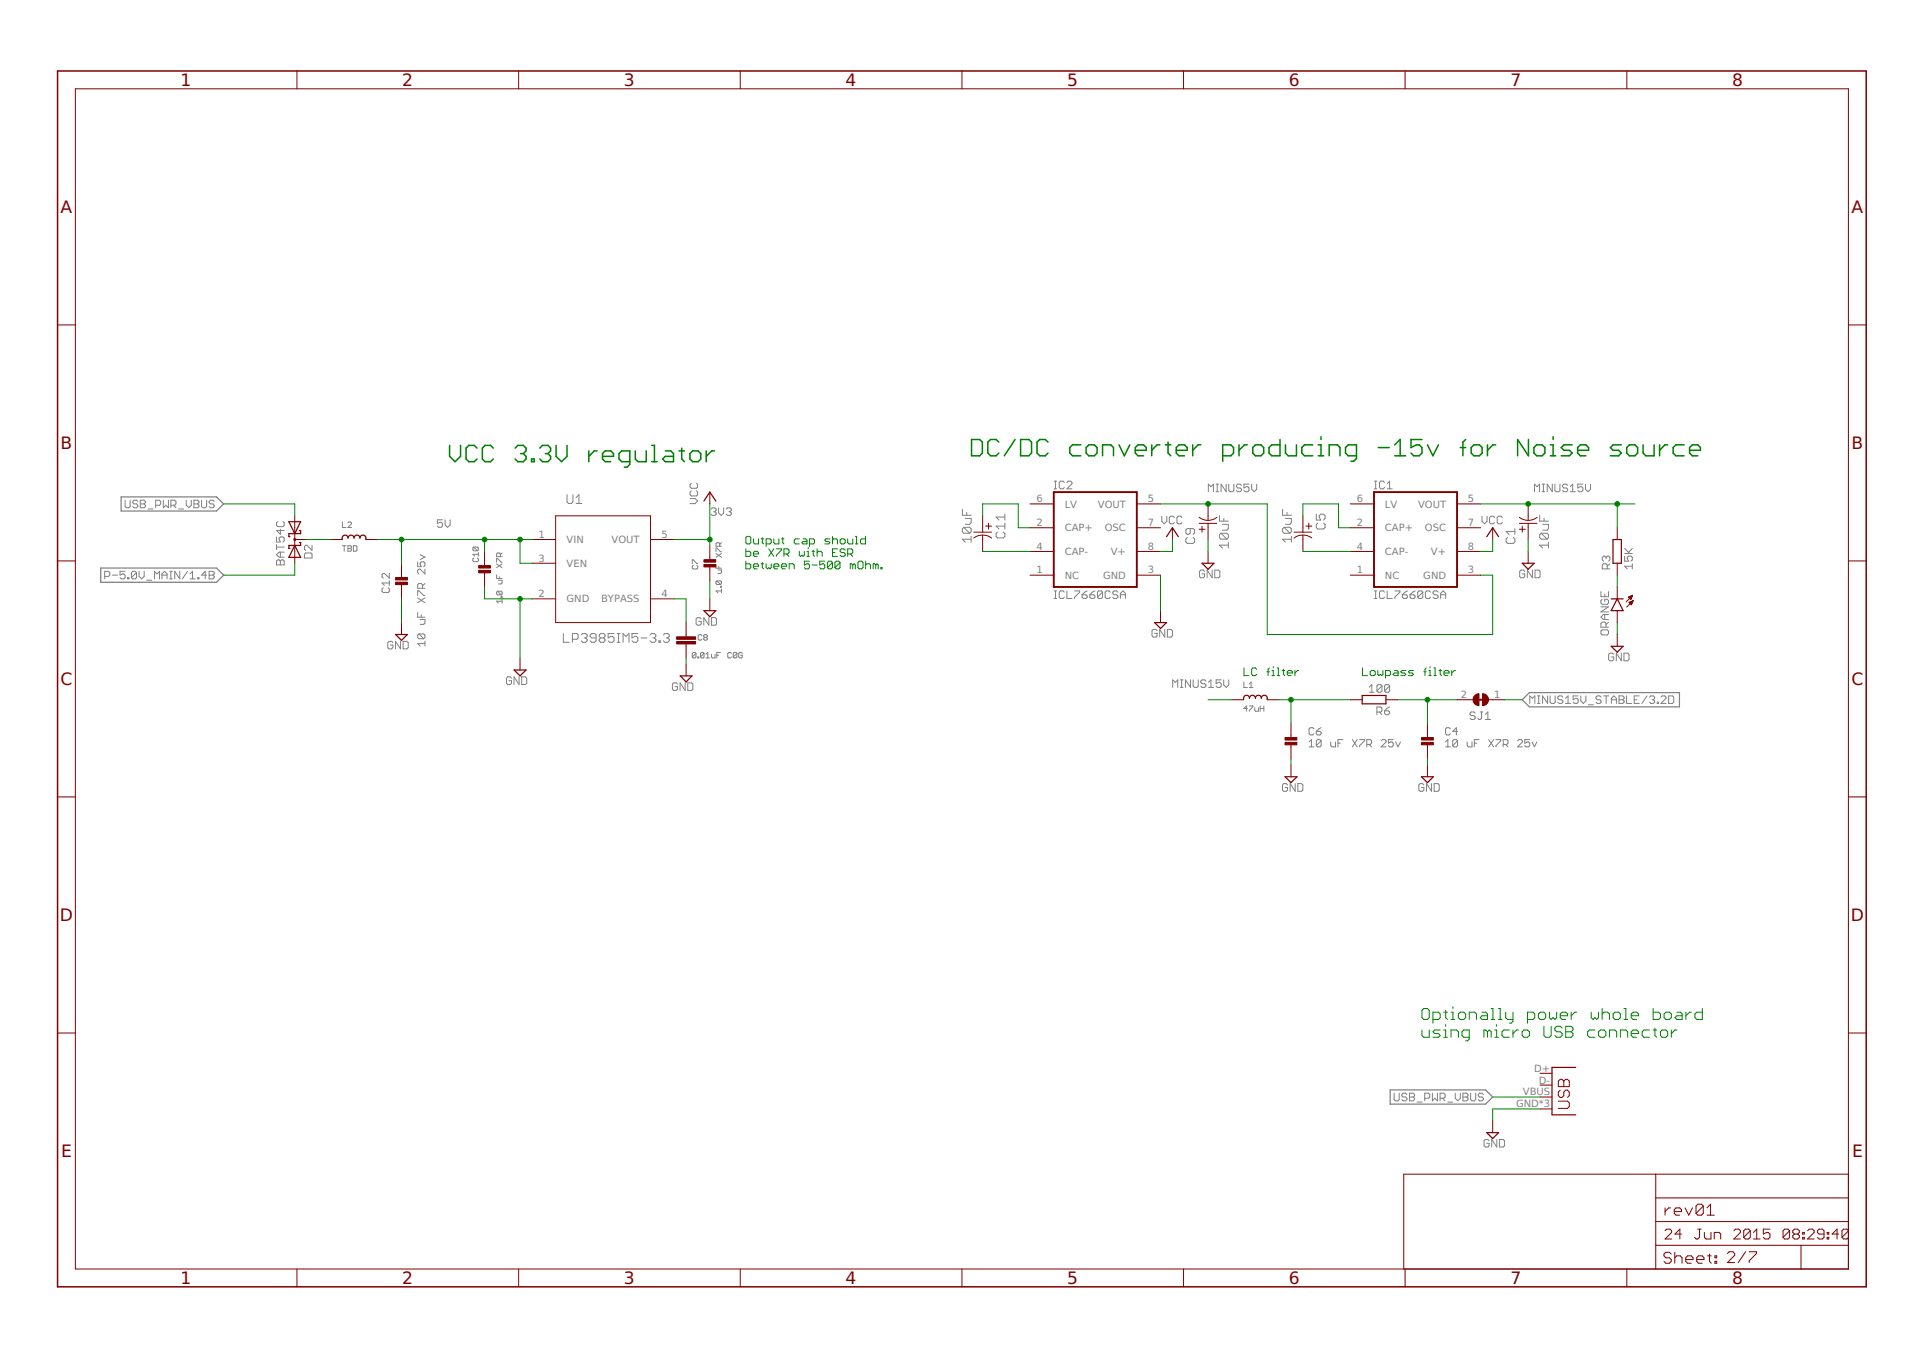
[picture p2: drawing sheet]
<svg xmlns="http://www.w3.org/2000/svg" width="297mm" height="210mm" viewBox="0 0 297 210" stroke-linecap="round" stroke-linejoin="round" font-family="sans-serif">
<defs><g id="words">
<g font-size="2.6" fill="#800000">
<text x="27.9" y="13.3">1</text>
<text x="62.1" y="13.3">2</text>
<text x="96.4" y="13.3">3</text>
<text x="130.6" y="13.3">4</text>
<text x="164.9" y="13.3">5</text>
<text x="199.1" y="13.3">6</text>
<text x="233.3" y="13.3">7</text>
<text x="267.6" y="13.3">8</text>
<text x="9.3" y="32.9">A</text>
<text x="286" y="32.9">A</text>
<text x="9.3" y="69.3">B</text>
<text x="286" y="69.3">B</text>
<text x="9.3" y="105.8">C</text>
<text x="286" y="105.8">C</text>
<text x="9.2" y="142.3">D</text>
<text x="285.9" y="142.3">D</text>
<text x="9.4" y="178.7">E</text>
<text x="286.1" y="178.7">E</text>
<text x="27.9" y="198.3">1</text>
<text x="62.1" y="198.3">2</text>
<text x="96.4" y="198.3">3</text>
<text x="130.6" y="198.3">4</text>
<text x="164.9" y="198.3">5</text>
<text x="199.1" y="198.3">6</text>
<text x="233.3" y="198.3">7</text>
<text x="267.6" y="198.3">8</text>
</g>
<g font-size="1.5" fill="#808080">
<text x="160.1" y="77.6">6</text>
<text x="177.3" y="77.6">5</text>
<text x="209.6" y="77.6">6</text>
<text x="226.8" y="77.6">5</text>
<text x="83.2" y="83.1">1</text>
<text x="87.5" y="83.9">VIN</text>
<text x="94.5" y="83.9">VOUT</text>
<text x="102.2" y="83.1">5</text>
<text x="160.1" y="81.2">2</text>
<text x="164.5" y="78.4">LV</text>
<text x="164.5" y="82.1">CAP+</text>
<text x="169.6" y="78.4">VOUT</text>
<text x="170.6" y="82.1">OSC</text>
<text x="177.3" y="81.2">7</text>
<text x="209.6" y="81.2">2</text>
<text x="213.9" y="78.4">LV</text>
<text x="213.9" y="82.1">CAP+</text>
<text x="219" y="78.4">VOUT</text>
<text x="220.1" y="82.1">OSC</text>
<text x="226.8" y="81.2">7</text>
<text x="83.2" y="86.7">3</text>
<text x="87.5" y="87.5">VEN</text>
<text x="160.1" y="84.9">4</text>
<text x="160.1" y="88.6">1</text>
<text x="164.5" y="85.7">CAP-</text>
<text x="164.5" y="89.4">NC</text>
<text x="170.4" y="89.4">GND</text>
<text x="171.6" y="85.7">V+</text>
<text x="177.3" y="88.6">3</text>
<text x="177.3" y="84.9">8</text>
<text x="209.6" y="84.9">4</text>
<text x="209.6" y="88.6">1</text>
<text x="213.9" y="85.7">CAP-</text>
<text x="213.9" y="89.4">NC</text>
<text x="219.8" y="89.4">GND</text>
<text x="221" y="85.7">V+</text>
<text x="226.8" y="88.6">3</text>
<text x="226.8" y="84.9">8</text>
<text x="83.2" y="92.2">2</text>
<text x="87.5" y="93">GND</text>
<text x="92.9" y="93">BYPASS</text>
<text x="102.2" y="92.2">4</text>
<text x="225.7" y="107.8">2</text>
<text x="230.8" y="107.8">1</text>
<text x="237" y="165.5">D+</text>
<text x="237.7" y="167.4">D-</text>
<text x="234.2" y="171">GND*3</text>
<text x="235.2" y="169.2">VBUS</text>
</g>
</g></defs>
<g fill="none" stroke="#808080" stroke-width=".15">
<path d="M19.3 77.3v.9l.2 .2h.4l.2-.2v-.9M21.3 77.4l-.2-.1h-.4l-.2 .1v.2l.2 .2h.4l.2 .2v.2l-.2 .2h-.4l-.2-.2M21.7 77.3h.6l.2 .1v.2l-.2 .2 .2 .2v.2l-.2 .2h-.6zM21.7 77.8h.6M22.9 78.6h.7M24 78h.6l.2-.2v-.4l-.2-.1h-.6v1.1M25.2 77.3v1.1l.4-.4 .4 .4v-1.1M26.4 78h.6l.2-.2v-.4l-.2-.1h-.6v1.1M26.8 78l.4 .4M27.6 78.6h.8M28.8 77.3v.7l.4 .4 .3-.4v-.7M30 77.3h.5l.2 .1v.2l-.2 .2 .2 .2v.2l-.2 .2h-.5z"/>
<path d="M30 77.8h.5M31.1 77.3v.9l.2 .2h.4l.2-.2v-.9M33.1 77.4l-.2-.1h-.4l-.2 .1v.2l.2 .2h.4l.2 .2v.2l-.2 .2h-.4l-.2-.2M87.6 76.4v1.1l.2 .3h.5l.2-.3v-1.1M89 77.8h.9M89 76.9l.4-.5v1.4M106.6 77h.8l.4 .4-.4 .4h-.8M106.8 75.8l-.2 .2v.4l.2 .2h.8l.2-.2v-.4l-.2-.2M106.8 74.6l-.2 .2v.4l.2 .2h.8l.2-.2v-.4l-.2-.2M109.8 78.6l.2-.2h.4l.2 .2v.2l-.2 .2M110.2 79h.2M110.4 79l.2 .2v.2l-.2 .2h-.4l-.2-.2"/>
<path d="M111 78.4v.8l.4 .4 .4-.4v-.8M112.2 78.6l.2-.2h.4l.2 .2v.2l-.2 .2M112.6 79h.2M112.8 79l.2 .2v.2l-.2 .2h-.4l-.2-.2M148.7 78.7v.9h1.3M149.3 79.1v.5M155.2 79.4v.9M155.2 79.9h-1.3l.4 .4M162.8 75.5h.4M162.8 74.3h.4M163 74.3v1.2M164.4 74.5l-.2-.2h-.4l-.2 .2v.8l.2 .2h.4l.2-.2"/>
<path d="M164.8 74.5l.2-.2h.4l.2 .2v.2l-.8 .8h.8M179.5 79.7v.8l.3 .4 .4-.4v-.8M181.4 79.9l-.2-.2h-.4l-.2 .2v.8l.2 .2h.4l.2-.2M182.6 79.9l-.2-.2h-.4l-.2 .2v.8l.2 .2h.4l.2-.2M186.6 75.9v-1.1l.4 .4 .4-.4v1.1M187.8 75.9h.4M187.8 74.8h.4M188 74.8v1.1M188.4 79.6v.9h1.3M189.4 74.8v1.1l-.8-1.1v1.1M189.8 74.8v1l.2 .1h.4l.2-.1v-1M191.8 75l-.2-.2h-.4l-.2 .2v.2l.2 .2h.4l.2 .2v.2l-.2 .1h-.4l-.2-.1"/>
<path d="M192.9 74.8h-.7v.6l.4-.2h.1l.2 .2v.4l-.2 .1h-.3l-.2-.1M193.3 74.8v.8l.4 .3 .4-.3v-.8M198.1 78.7v.9h1.4M198.8 79.1v.5M203.3 79.4v.9h.7l-.2-.6 .2-.3h.4l.3 .3v.4l-.3 .2M212.3 75.5h.4M212.3 74.3h.4M212.5 74.3v1.2M213.9 74.5l-.2-.2h-.4l-.2 .2v.8l.2 .2h.4l.2-.2M214.3 74.7l.4-.4v1.2M214.3 75.5h.8M228.9 79.7v.8l.4 .4 .4-.4v-.8"/>
<path d="M230.9 79.9l-.2-.2h-.4l-.2 .2v.8l.2 .2h.4l.2-.2M232.1 79.9l-.2-.2h-.4l-.2 .2v.8l.2 .2h.4l.2-.2M237 75.9v-1.1l.4 .4 .4-.4v1.1M237.8 79.6v.9h1.4M238.2 75.9h.4M238.2 74.8h.4M238.4 74.8v1.1M239.8 74.8v1.1l-.8-1.1v1.1M240.2 74.8v1l.2 .1h.4l.2-.1v-1M242.1 75l-.1-.2h-.4l-.2 .2v.2l.2 .2h.4l.1 .2v.2l-.1 .1h-.4l-.2-.1M242.5 75.2l.4-.4v1.1M242.5 75.9h.8"/>
<path d="M244.5 74.8h-.8v.6l.4-.2h.2l.2 .2v.4l-.2 .1h-.4l-.2-.1M244.9 74.8v.8l.4 .3 .4-.3v-.8M16.2 89h.6l.2-.2v-.4l-.2-.2h-.6v1.2M17.4 88.8h.7M19.3 88.2h-.8v.6l.4-.2h.2l.2 .2v.4l-.2 .2h-.4l-.2-.2M19.7 89.2h.2v.2h-.2zM21.1 88.4l-.2-.2h-.4l-.2 .2v.8M21.1 88.4v.8l-.2 .2h-.4l-.2-.2M21.1 88.4l-.8 .8M21.5 88.2v.8l.4 .4 .4-.4v-.8M22.7 89.6h.8M23.9 89.4v-1.2l.3 .4 .4-.4v1.2"/>
<path d="M25 88.8h.8M25 89.4v-.8l.4-.4 .4 .4v.8M26.2 88.2h.4M26.2 89.4h.4M26.4 88.2v1.2M27.8 88.2v1.2l-.8-1.2v1.2M29 88.2l-.8 1.2M29.4 89.4h.7M29.4 88.6l.3-.4v1.2M30.5 89.2h.2v.2h-.2zM31.9 88.8h-.8l.6-.6v1.2M32.3 88.2h.6l.2 .2v.2l-.2 .2 .2 .2v.2l-.2 .2h-.6z"/>
<path d="M32.3 88.8h.6M42.7 86.7l.2-.2h.2l.2 .2 .2-.2h.2l.2 .2v.5h-1.2zM42.7 82.9v.8h.6l-.2-.4v-.2l.2-.2h.4l.2 .2v.4l-.2 .2M42.7 84.1v.8M42.7 84.5h1.2M42.9 80.6l-.2 .2v.4l.2 .1h.8l.2-.1v-.4l-.2-.2M43.3 81.7v.8l-.6-.6h1.2M43.3 85.3v.8M43.3 86.7v.5M43.9 85.3h-.8l-.4 .4 .4 .4h.8M47 85.6l.2-.2h.8l.2 .2v.6h-1.2zM48.2 84.2v.8l-.8-.8h-.2l-.2 .2v.4l.2 .2"/>
<path d="M52.9 84.3h.5M52.9 80.6v.9h.5M53.2 84.3v.8M53.7 84.3h.5l.1 .1-.1 .3 .1 .3-.1 .1h-.5zM53.7 80.8l.2-.2h.3l.1 .2v.1l-.6 .6h.6M53.7 84.7h.5M54.6 84.3h.4l.1 .1v.6l-.1 .1h-.4zM59.2 90.8l-.2 .2v.4l.2 .1h.7l.2-.1v-.4l-.2-.2M60.1 88.6v.7l-.7-.7h-.2l-.2 .2v.3l.2 .2M60.1 89.7v.7M60.1 90h-1.1l.4 .4M60.7 99.3l-.2-.2h-.4l-.2 .2v.7l.2 .2h.4l.2-.2v-.4h-.4"/>
<path d="M61.9 99.1v1.1l-.8-1.1v1.1M62.3 99.1h.5l.3 .2v.7l-.3 .2h-.5zM64.5 86.8v.7h.6l-.2-.3v-.2l.2-.2h.3l.2 .2v.4l-.2 .1M64.5 92v-.8h.2l.7 .8h.2M64.5 94.6v.7h1.1M64.5 92.4l1.1 .7M64.7 97.9h.7l.2 .2v.4l-.2 .2M64.7 97.9l-.2 .2v.4l.2 .2h.7M64.7 97.9l.7 .8M64.9 95.7h.7v.5l-.2 .2h-.5M64.9 85.7l.7 .3-.7 .4M65.1 95v.3"/>
<path d="M65.3 90.9v-.6l-.2-.2h-.4l-.2 .2v.6h1.1M65.6 99.4h-1.1l.4 .4M65.6 87.9v.7l-.7-.7h-.2l-.2 .2v.4l.2 .1M65.6 99v.8M65.6 92.4l-1.1 .7M65.6 90.1l-.3 .4M68.3 80.3h-.7v.6l.4-.2h.2l.1 .2v.4l-.1 .1h-.4l-.2-.1M68.7 80.3v.8l.4 .3 .4-.3v-.8M73.2 84.5h.5l.2 .1v.3l-.2 .2M73.2 86.2l-.2 .1v.3l.2 .1h.5l.2-.1v-.3l-.2-.1M73.2 84.5l-.2 .1v.3l.2 .2h.5M73.2 84.5l.5 .6"/>
<path d="M73.9 85.3v.6M73.9 85.6h-.9l.3 .3M76.7 86.8v-.5h.2l.5 .5h.2M76.7 88.8v.5h.9M76.7 87.1l.9 .6M76.9 91.3h.5l.2 .2v.2l-.2 .2M76.9 91.3l-.2 .2v.2l.2 .2h.5M76.9 91.3l.5 .6M77 89.6h.6v.4l-.2 .2h-.4M77.1 89.1v.2M77.3 86v-.4l-.2-.2h-.2l-.2 .2v.4h.9M77.4 92.2h.2v.1h-.2z"/>
<path d="M77.6 92.9h-.9l.3 .3M77.6 92.6v.6M77.6 87.1l-.9 .6M77.6 85.4l-.3 .3M87 97.9v1.3h.9M88.4 98.7h.7l.2-.2v-.4l-.2-.2h-.7v1.3M89.8 98.1l.2-.2h.5l.2 .2v.2l-.2 .2M90.2 98.5h.3M90.5 98.5l.2 .2v.3l-.2 .2h-.5l-.2-.2M92.1 98.5h-.7l-.2-.2v-.2l.2-.2h.4l.3 .2v.9l-.3 .2h-.4l-.2-.2M92.8 98.5l-.2 .2v.3l.2 .2h.4l.3-.2v-.3l-.3-.2M92.8 98.5l-.2-.2v-.2l.2-.2h.4l.3 .2v.2l-.3 .2"/>
<path d="M92.8 98.5h.4M94.8 97.9h-.9v.6l.7-.2 .2 .2v.5l-.2 .2h-.4l-.3-.2M95.3 99.2h.5M95.3 97.9h.5M95.5 97.9v1.3M96.2 99.2v-1.3l.5 .4 .5-.4v1.3M98.5 97.9h-.9v.6l.5-.2h.2l.2 .2v.5l-.2 .2h-.4l-.3-.2M99 98.5h.9M100.4 98.1l.2-.2h.5l.2 .2v.2l-.2 .2M100.8 98.5h.3M101.1 98.5l.2 .2v.3l-.2 .2h-.5l-.2-.2M101.8 99h.2v.2h-.2z"/>
<path d="M102.5 98.1l.2-.2h.4l.3 .2v.2l-.3 .2M102.9 98.5h.2M103.1 98.5l.3 .2v.3l-.3 .2h-.4l-.2-.2M106.9 87v-.5h.2l.5 .5h.2M107.1 87.3l-.2 .2v.2l.2 .2h.5l.2-.2v-.2l-.2-.2M108.3 95.6l-.2-.2h-.4l-.2 .2v.8l.2 .2h.4l.2-.2v-.4h-.4M108.4 98.2l-.1-.2h-.3l-.2 .2v.5l.2 .2h.3l.1-.2M108.8 98.4l-.1-.1 .1-.3h.3l.2 .2-.2 .2M108.8 98.4l-.1 .2 .1 .3h.3l.2-.2-.2-.3M108.8 98.4h.3M109.5 95.4v1.2l-.8-1.2v1.2M109.9 95.4h.6l.2 .2v.8l-.2 .2h-.6z"/>
<path d="M110.6 85.2v-.6h.1l.6 .6h.1M110.6 87.2v.6h.8M110.6 85.5l.8 .6M110.7 89.7h.6l.1 .2v.2l-.1 .2M110.7 89.7l-.1 .2v.2l.1 .2h.6M110.7 89.7l.6 .6M110.9 88h.5v.5l-.1 .1h-.4M111 87.5v.3M111.2 84.4v-.5l-.2-.1h-.3l-.1 .1v.5h.8M111.3 90.6h.1v.1h-.1zM111.4 91.3h-.8l.3 .2M111.4 91v.5"/>
<path d="M111.4 85.5l-.8 .6M111.4 83.8l-.2 .3M148.9 81.4h.9l.2 .3v.4l-.2 .3M148.9 81.4l-.2 .3v.4l.2 .3h.9M148.9 81.4l.9 1M149.1 80.1h.9v.7l-.2 .2h-.7M150 83.3h-1.3l.4 .4M150 82.8v.9M154.1 82.2l-.2 .2v.5l.2 .2h.9l.2-.2v-.5l-.2-.2M155.2 80.8v.9M155.2 81.3h-1.3l.4 .4M162.8 91.3h.4"/>
<path d="M162.8 92.4h.4M163 91.3v1.1M164.4 91.5l-.2-.2h-.4l-.2 .2v.7l.2 .2h.4l.2-.2M164.8 91.3v1.1h.8M166 91.3h.8v.2l-.8 .7v.2M167.2 91.9h.5l.2 .2v.1l-.2 .2h-.3l-.2-.2zM167.9 91.3l-.3 .2-.4 .4M168.3 91.9h.6l.2 .2v.1l-.2 .2h-.3l-.3-.2zM169.1 91.3l-.4 .2-.4 .4M170.3 91.5l-.2-.2h-.4l-.2 .2v.7M170.3 91.5v.7l-.2 .2h-.4l-.2-.2M170.3 91.5l-.8 .7"/>
<path d="M171.5 91.5l-.2-.2h-.4l-.2 .2v.7l.2 .2h.4l.2-.2M172.7 91.5l-.2-.2h-.4l-.2 .2v.2l.2 .2h.4l.2 .2v.1l-.2 .2h-.4l-.2-.2M173.1 91.9h.7M173.1 92.4v-.7l.4-.4 .3 .4v.7M178.7 97.4l-.2-.2h-.4l-.2 .2v.8l.2 .2h.4l.2-.2v-.4h-.4M179.9 97.2v1.2l-.8-1.2v1.2M180.3 97.2h.6l.2 .2v.8l-.2 .2h-.6zM183.4 83l-.2 .2v.5l.2 .2h.9l.2-.2v-.5l-.2-.2M183.9 81.6v.7l-.3 .2h-.2l-.2-.2v-.4l.2-.3h.9l.2 .3v.4l-.2 .2M186.1 88.3l-.2-.2h-.4l-.2 .2v.7l.2 .2h.4l.2-.2v-.4h-.4M187.2 88.1v1.1l-.7-1.1v1.1M187.6 88.1h.6l.2 .2v.7l-.2 .2h-.6z"/>
<path d="M188.6 82.4h.9l.2 .2v.4l-.2 .3M188.6 82.4l-.2 .2v.4l.2 .3h.9M188.6 82.4l.9 .9M188.8 81h.9v.7l-.2 .2h-.7M189 80.1v.4M189.7 84.2h-1.3l.4 .4M189.7 83.8v.8M198.4 81.4l-.3 .3v.4l.3 .3h.8M198.4 81.4h.8l.3 .3v.4l-.3 .3M198.4 81.4l.8 1M198.6 80.1h.9v.7l-.3 .2h-.6M199.5 83.3h-1.4l.5 .4"/>
<path d="M199.5 82.8v.9M203.5 80.8l-.2 .2v.5l.2 .2h.9l.3-.2v-.5l-.3-.2M212.3 91.3h.4M212.3 92.4h.4M212.5 91.3v1.1M213.9 91.5l-.2-.2h-.4l-.2 .2v.7l.2 .2h.4l.2-.2M214.3 91.3v1.1h.8M215.5 91.3h.7v.2l-.7 .7v.2M216.6 91.9h.6l.2 .2v.1l-.2 .2h-.4l-.2-.2zM217.4 91.3l-.4 .2-.4 .4M217.8 91.9h.6l.2 .2v.1l-.2 .2h-.4l-.2-.2zM218.6 91.3l-.4 .2-.4 .4"/>
<path d="M219.8 91.5l-.2-.2h-.4l-.2 .2v.7M219.8 91.5v.7l-.2 .2h-.4l-.2-.2M219.8 91.5l-.8 .7M221 91.5l-.2-.2h-.4l-.2 .2v.7l.2 .2h.4l.2-.2M222.1 91.5l-.2-.2h-.3l-.2 .2v.2l.2 .2h.3l.2 .2v.1l-.2 .2h-.3l-.2-.2M222.5 91.9h.8M222.5 92.4v-.7l.4-.4 .4 .4v.7M232.9 83l-.3 .2v.5l.3 .2h.9l.2-.2v-.5l-.2-.2M234 82.1h-1.4l.5 .4M234 81.6v.9M235.5 88.3l-.2-.2h-.4l-.2 .2v.7l.2 .2h.4l.2-.2v-.4h-.4M236.7 88.1v1.1l-.8-1.1v1.1"/>
<path d="M237.1 88.1h.6l.2 .2v.7l-.2 .2h-.6zM238.1 82.4h.9l.2 .2v.4l-.2 .3M238.1 82.4l-.3 .2v.4l.3 .3h.9M238.1 82.4l.9 .9M238.3 81h.9v.7l-.2 .2h-.7M238.5 80.1v.4M239.2 84.2h-1.4l.5 .4M239.2 83.8v.8M247.3 91.4v.8h1.2v-.8M247.3 97.5l.2-.2h.8l.2 .2v.4l-.2 .2h-.8l-.2-.2zM247.3 93.7h1.2l-1.2 .8h1.2M247.5 92.6l-.2 .2v.3l.2 .2h.8l.2-.2v-.3l-.2-.2h-.4v.3"/>
<path d="M247.9 91.8v.4M247.9 94.9v.8M248.1 86.1l-.2-.2h-.2l-.2 .2v.4l.2 .2M248.1 86.1l.2-.2h.2l.2 .2v.4l-.2 .2M248.1 86.1v.2M248.1 96.9v-.6l-.2-.2h-.4l-.2 .2v.6h1.2M248.3 87.9v-.6l-.2-.2h-.4l-.2 .2v.6h1.2M248.5 94.9h-.8l-.4 .4 .4 .4h.8M248.5 96.1l-.4 .4M248.7 87.1l-.4 .4M251 85.9v.8h.5l-.1-.4v-.2l.1-.2h.4l.2 .2v.4l-.2 .2M251 85.5h1.1"/>
<path d="M251 84.7l.7 .8M252.1 87.5h-1.1l.4 .4M252.1 87.1v.8M252.1 84.7l-.6 .6M79 104.8l-.2-.3h-.4l-.2 .3v.7l.2 .2h.4l.2-.2v-.4h-.4M80.2 104.5v1.2l-.8-1.2v1.2M80.6 104.5h.6l.2 .3v.7l-.2 .2h-.6zM104.6 105.7l-.1-.2h-.4l-.2 .2v.7l.2 .2h.4l.1-.2v-.4h-.3M105.8 105.5v1.1l-.7-1.1v1.1M106.2 105.5h.6l.2 .2v.7l-.2 .2h-.6zM107.5 100.9l-.1-.1h-.3l-.2 .1v.6M107.5 100.9v.6l-.1 .1h-.3l-.2-.1"/>
<path d="M107.5 100.9l-.6 .6M107.8 101.5h.1v.1h-.1zM108.8 100.9l-.2-.1h-.2l-.2 .1v.6M108.8 100.9v.6l-.2 .1h-.2l-.2-.1M108.8 100.9l-.6 .6M109.1 101.6h.5M109.1 101l.2-.2v.8M109.9 101v.5l.1 .1h.4v-.6M110.7 101.2h.3M111.3 100.8h-.6v.8M113 100.9l-.2-.1h-.2l-.2 .1v.6l.2 .1h.2l.2-.1M113.8 100.9l-.1-.1h-.3l-.1 .1v.6"/>
<path d="M113.8 100.9v.6l-.1 .1h-.3l-.1-.1M113.8 100.9l-.5 .6M114.7 100.9l-.2-.1h-.2l-.2 .1v.6l.2 .1h.2l.2-.1v-.3h-.3M181.1 106.2v-1.2l.4 .4 .4-.4v1.2M182.3 106.2h.4M182.3 105h.4M182.5 105v1.2M183.9 105v1.2l-.8-1.2v1.2M184.3 105v1l.2 .2h.4l.2-.2v-1M186.3 105.2l-.2-.2h-.4l-.2 .2v.2l.2 .2h.4l.2 .2v.2l-.2 .2h-.4l-.2-.2M186.7 106.2h.8M186.7 105.4l.3-.4v1.2"/>
<path d="M188.6 105h-.7v.6l.3-.2h.2l.2 .2v.4l-.2 .2h-.4l-.1-.2M189 105v.8l.4 .4 .4-.4v-.8M192.1 105.3v.9h.6M192.7 109.4h-.6l.5-.4v.9M193 109h.5l-.5 .9M193 106.2h.5M193 105.6l.3-.3v.9M193.8 109.3v.4l.2 .2h.4v-.6M194.6 109.4h.6M194.6 109v.9M195.2 109v.9M202.2 114.6l.4-.4v1.2"/>
<path d="M202.2 115.4h.8M203 112.6l-.2-.2h-.4l-.2 .2v.7l.2 .2h.4l.2-.2M203.3 113h.6l.2 .1v.2l-.2 .2h-.4l-.2-.2zM204.1 114.4v.8l-.2 .2h-.4l-.2-.2M204.1 114.4l-.2-.2h-.4l-.2 .2v.8M204.1 114.4l-.8 .8M204.1 112.4l-.8 .6M205.5 114.6v.6l.2 .2h.6v-.8M206.7 114.8h.3M207.4 114.2h-.7v1.2M208.9 114.2l.7 1.2M209.6 114.2l-.7 1.2"/>
<path d="M210 114.2h.8v.2l-.8 .8v.2M211.1 115h.6l.2-.2v-.4l-.2-.2h-.6v1.2M211.5 115l.4 .4M211.5 106.1l.4-.4v1.2M211.5 106.9h.8M212.7 110h.6l.2-.2v-.4l-.2-.2h-.6v1.2M213.1 110l.4 .4M213.3 114.4l.2-.2h.4l.2 .2v.2l-.8 .8h.8M213.5 105.9l-.2-.2h-.4l-.2 .2v.8M213.5 105.9v.8l-.2 .2h-.4l-.2-.2M213.5 105.9l-.8 .8M213.9 109.8h.6l.2 .2v.2l-.2 .2h-.4l-.2-.2z"/>
<path d="M214.7 105.9l-.2-.2h-.4l-.2 .2v.8M214.7 105.9v.8l-.2 .2h-.4l-.2-.2M214.7 105.9l-.8 .8M214.7 109.2l-.5 .2-.3 .4M215.2 114.2h-.7v.6l.3-.2h.2l.2 .2v.4l-.2 .2h-.3l-.2-.2M215.6 114.6l.3 .8 .4-.8M223.3 115.4h.7M223.3 114.6l.3-.4v1.2M224 112.6l-.2-.2h-.3l-.2 .2v.7l.2 .2h.3l.2-.2M225.1 114.4v.8l-.1 .2h-.4l-.2-.2M225.1 114.4l-.1-.2h-.4l-.2 .2v.8M225.1 114.4l-.7 .8"/>
<path d="M225.1 113h-.7l.6-.6v1.1M226.6 114.6v.6l.2 .2h.6v-.8M227.7 114.8h.4M227.9 110.2l-.2-.2h-.4l-.2 .2v.1l.2 .2h.4l.2 .2v.2l-.2 .2h-.4l-.2-.2M228.5 114.2h-.8v1.2M228.6 110h.4M228.9 110v.9l-.3 .2h-.1l-.2-.2M229.4 111.1h.8M229.4 110.3l.4-.3v1.1M230 114.2l.7 1.2M230.7 114.2l-.7 1.2M231.1 114.2h.7v.2l-.7 .8v.2"/>
<path d="M232.2 115h.5l.2-.2v-.4l-.2-.2h-.5v1.2M232.6 115l.3 .4M234.4 114.4l.2-.2h.4l.2 .2v.2l-.8 .8h.8M236.3 114.2h-.8v.6l.4-.2h.2l.2 .2v.4l-.2 .2h-.4l-.2-.2M236.3 108.6v-1.1l.4 .4 .4-.4v1.1M236.6 114.6l.4 .8 .4-.8M237.5 108.6h.4M237.5 107.5h.4M237.7 107.5v1.1M239.1 107.5v1.1l-.8-1.1v1.1M239.4 107.5v1l.2 .1h.4l.2-.1v-1M241.4 107.7l-.2-.2h-.4l-.2 .2v.2l.2 .2h.4l.2 .2v.2l-.2 .1h-.4l-.2-.1"/>
<path d="M241.8 108.6h.8M241.8 107.9l.4-.4v1.1M243.8 107.5h-.8v.6l.4-.2h.2l.2 .2v.4l-.2 .1h-.4l-.2-.1M244.2 107.5v.8l.4 .3 .4-.3v-.8M245.3 108.9h.8M247.3 107.7l-.2-.2h-.4l-.2 .2v.2l.2 .2h.4l.2 .2v.2l-.2 .1h-.4l-.2-.1M247.7 107.5h.8M248.1 107.5v1.1M248.9 108.1h.8M248.9 108.6v-.7l.4-.4 .4 .4v.7M249.3 101.1l-.2-.2h-.4l-.2 .2v.8l.2 .2h.4l.2-.2v-.4h-.4M250.1 107.5h.6l.2 .2v.2l-.2 .2 .2 .2v.2l-.2 .1h-.6z"/>
<path d="M250.1 108.1h.6M250.4 100.9v1.2l-.7-1.2v1.2M250.8 100.9h.6l.2 .2v.8l-.2 .2h-.6zM251.2 107.5v1.1h.8M252.4 108.1h.4M253.2 107.5h-.8v1.1h.8M254.4 107.5l-.8 1.1M254.8 107.7l.2-.2h.4l.2 .2v.2l-.2 .2M255.2 108.1h.2M255.4 108.1l.2 .2v.2l-.2 .1h-.4l-.2-.1M256 108.5h.2v.1h-.2zM256.6 107.7l.2-.2h.4l.1 .2v.2l-.7 .7h.7"/>
<path d="M257.7 107.5h.6l.2 .2v.8l-.2 .1h-.6zM198.9 121.2l-.2-.2h-.4l-.2 .2v.8l.2 .2h.4l.2-.2v-.4h-.4M200.1 121v1.2l-.8-1.2v1.2M200.5 121h.5l.3 .2v.8l-.3 .2h-.5zM219.9 121.2l-.1-.2h-.4l-.2 .2v.8l.2 .2h.4l.1-.2v-.4h-.3M221.1 121v1.2l-.8-1.2v1.2M221.5 121h.6l.2 .2v.8l-.2 .2h-.6zM215.3 168.8v1l.2 .2h.4l.2-.2v-1M217.3 169.1l-.2-.3h-.4l-.2 .3v.1l.2 .2h.4l.2 .2v.2l-.2 .2h-.4l-.2-.2M217.7 168.8h.6l.2 .3v.1l-.2 .2 .2 .2v.2l-.2 .2h-.6zM217.7 169.4h.6M218.9 170.2h.8"/>
<path d="M220.1 169.6h.6l.2-.2v-.3l-.2-.3h-.6v1.2M221.3 168.8v1.2l.3-.4 .4 .4v-1.2M222.4 169.6h.6l.2-.2v-.3l-.2-.3h-.6v1.2M222.8 169.6l.4 .4M223.6 170.2h.8M224.8 168.8v.8l.4 .4 .4-.4v-.8M226 168.8h.6l.2 .3v.1l-.2 .2 .2 .2v.2l-.2 .2h-.6zM226 169.4h.6M227.2 168.8v1l.2 .2h.4l.1-.2v-1M229.1 169.1l-.2-.3h-.4l-.2 .3v.1l.2 .2h.4l.2 .2v.2l-.2 .2h-.4l-.2-.2M230 176.2l-.2-.2h-.4l-.2 .2v.8l.2 .2h.4l.2-.2v-.4h-.4M231.2 176v1.2l-.8-1.2v1.2"/>
<path d="M231.6 176h.6l.2 .2v.8l-.2 .2h-.6z"/>
</g>
<path d="M18.7 76.8h14.7l1.1 1-1.1 1.1h-14.7zM15.6 87.7h17.8l1.1 1.1-1.1 1.1h-17.8zM235.1 108.1l1.1-1.1h23.2v2.2h-23.2zM214.7 168.3h14.8l1.1 1.1-1.1 1.1h-14.8z" fill="none" stroke="#808080" stroke-width=".19"/>
<g fill="none" stroke="#800000" stroke-width=".19">
<path d="M108.7 77.4l.9-1.4 1 1.4M44.6 80.6h1.8l-.9 1.8zM45.5 84.2l.9 1.9h-1.8zM46.2 82h.2v.4h-1.8v.5h.2M46.2 83.8h.2v.4h-1.8v.5h.2M52.9 83.3a.48 .48 0 0 1 .3-.6 .48 .48 0 0 1 .6 .4 .47 .47 0 0 1 .4-.4 .47 .47 0 0 1 .5 .4 .46 .46 0 0 1 .4-.4 .46 .46 0 0 1 .5 .4 .48 .48 0 0 1 .6-.4 .48 .48 0 0 1 .3 .6M61.1 98h1.8l-.9 .9zM108.7 94.3h1.9l-1 .9zM178.4 96.2h1.8l-.9 .9zM180.2 82.9l.9-1.4 .9 1.4M185.7 87h1.8l-.9 .9zM229.7 82.9l.9-1.4 .9 1.4"/>
<path d="M235.1 87h1.9l-.9 .9zM248.9 99.8h1.8l-.9 .9zM248.9 92.5h1.8M249.2 83.3h1.2v3.7h-1.2zM249.8 92.5l.9 1.8h-1.8zM79.4 103.5h1.9l-1 .9zM105.1 104.4h1.8l-.9 .9zM192.1 108.1a.48 .48 0 0 1 .3-.7 .48 .48 0 0 1 .6 .4 .47 .47 0 0 1 .5-.4 .47 .47 0 0 1 .4 .4 .46 .46 0 0 1 .5-.4 .46 .46 0 0 1 .4 .4 .48 .48 0 0 1 .6-.4 .48 .48 0 0 1 .3 .7M198.5 120h1.8l-.9 .9zM210.4 107.4h3.7v1.3h-3.7zM219.6 120h1.8l-.9 .9zM229.7 174.9h1.8l-.9 1z"/>
<path d="M243.4 164.9h-3.7v7.3h3.7"/>
</g>
<g fill="none" stroke="#800000" stroke-width=".15">
<path d="M11.6 13.7h273.9v182.3h-273.9zM45.9 11v2.7M80.1 11v2.7M114.3 11v2.7M148.6 11v2.7M182.8 11v2.7M217 11v2.7M251.3 11v2.7M8.9 50.2h2.7M285.5 50.2h2.8M45.5 79.7v7.3M85.8 79.7h14.7v16.5h-14.7z"/>
<path d="M109.6 76v1.8M151.8 79.7v2.5M159.1 77.8h3.7M175.6 77.8h3.7M185.2 79.9a2.2 2.2 0 0 0 2.8 0M186.6 77.8v2.6M201.3 79.7v2.5M208.6 77.8h3.6M225.1 77.8h3.6M234.7 79.9a2.2 2.2 0 0 0 2.7 0M236.1 77.8v2.6M8.9 86.6h2.7"/>
<path d="M45.5 83.3h1.8M51 83.3h1.9M56.5 83.3h1.9M62 87v2.4M62 90.1v2.4M62 96.2v1.8M74.8 85.2v2.3M74.8 88.3v2.4M82.2 83.3h3.6M82.2 87h3.6M82.2 92.5h3.6M100.5 83.3h3.7"/>
<path d="M100.5 92.5h3.7M106 96.2v2.2M106 99.5v2.2M109.6 84.2v2.4M109.6 87.4v2.3M109.6 92.5v1.8M150.4 83.1a2.31 2.31 0 0 1 2.8 0M150.4 82.2h2.8M151.8 82.6v2.6M152.3 81.3h.9M152.7 80.8v.9M159.1 85.2h3.7"/>
<path d="M159.1 88.8h3.7M159.1 81.5h3.7M175.6 85.2h3.7M175.6 88.8h3.7M175.6 81.5h3.7M179.3 94.3v1.9M181.1 81.5v1.8M185.2 81.7h.9M185.2 80.8h2.8M185.7 81.3v.9M186.6 80.8v2.5M186.6 85.2v1.8"/>
<path d="M199.9 83.1a2.31 2.31 0 0 1 2.7 0M199.9 82.2h2.7M201.3 82.6v2.6M201.7 81.3h.9M202.2 80.8v.9M208.6 85.2h3.6M208.6 88.8h3.6M208.6 81.5h3.6M225.1 85.2h3.6M225.1 88.8h3.6M225.1 81.5h3.6M230.6 81.5v1.8"/>
<path d="M234.7 81.7h.9M234.7 80.8h2.7M235.1 81.3v.9M236.1 80.8v2.5M236.1 85.2v1.8M249.8 81.5v1.8M249.8 87v1.8M249.8 90.7v1.8M249.8 94.3v1.9M249.8 98v1.8M251.6 92.2h.5M251.6 93l.7-.2-.3 .6z"/>
<path d="M251.7 92.3h.3M251.7 92.2h.4M251.7 93h.5M251.7 93.1h.4M251.7 92.4h.3M251.8 93.2h.3M251.8 92.5h.1M251.8 93h.4M251.8 92.1h.3M251.9 93.3h.2M251.9 92.6h.1M251.9 93.3h.1"/>
<path d="M252 92h.2M252 92.9h.2M252.2 91.9l-1 1.1M252.2 91.9l-.3 .7M252.2 91.9l-.7 .3 .4 .4M252.2 92.8h.1M252.3 92.8l-1 1M285.5 86.6h2.8M80.3 101.7v1.8M106 102.6v1.8M190.3 108.1h1.8M195.7 108.1h1.9"/>
<path d="M199.4 111.7v2.4M199.4 114.9v2.3M199.4 118.2v1.8M208.6 108.1h1.8M214.1 108.1h1.8M220.5 111.7v2.4M220.5 114.9v2.3M220.5 118.2v1.8M225.1 108.1h2.4M229.9 108.1h2.5M8.9 123.1h2.7M285.5 123.1h2.8"/>
<path d="M8.9 159.6h2.7M285.5 159.6h2.8M230.6 173.1v1.8M237.9 165.8h1.8M237.9 167.6h1.8M237.9 169.4h1.8M237.9 171.3h1.8M240.7 170.1h1.4l.3 .2v.6l-.3 .3h-1.4M240.7 167l.3-.3h.3l.3 .3 .2-.3h.3l.3 .3v.8h-1.7zM241 168.4l-.3 .3v.5l.3 .3h.3l.3-.3v-.5l.2-.3h.3l.3 .3v.5l-.3 .3M241.6 167v.8M45.9 196v2.8"/>
<path d="M80.1 196v2.8M114.3 196v2.8M148.6 196v2.8M182.8 196v2.8M217 196v2.8M251.3 196v2.8M255.8 192.3h29.7M255.8 181.4v14.6M255.8 188.7h29.7M255.8 185h29.7M257.2 186.6v1.1M257.2 190.1l.3-.3h.5l.2 .3v.3l-1 1h1"/>
<path d="M258 186.6h-.2l-.6 .5M258.1 193.7l-.2-.3h-.6l-.3 .3v.3l.3 .3h.6l.2 .2v.3l-.2 .3h-.6l-.3-.3M258.6 187.1h1.1v-.3l-.2-.2h-.6l-.3 .2v.6l.3 .3h.6M258.7 193.4v1.7M258.7 194.3l.3-.3h.5l.3 .3v.8M259.7 190.6h-1l.8-.8v1.6M260.3 186.6l.6 1.1 .5-1.1M260.4 194.5h1.1v-.2l-.3-.3h-.5l-.3 .3v.5l.3 .3h.5M262.1 194.5h1.1v-.2l-.3-.3h-.5l-.3 .3v.5l.3 .3h.5M262.3 189.8h.5M262.5 189.8v1.3l-.2 .3h-.3l-.3-.3M263.1 186.3v1.1l-.3 .3h-.5l-.3-.3"/>
<path d="M263.1 186.3l-.3-.3h-.5l-.3 .3v1.1M263.1 186.3l-1.1 1.1M263.3 190.4v.7l.2 .3h.8v-1M263.7 187.7h1.1M263.7 186.6l.5-.6v1.7M263.8 194h.5M264.1 193.7v1.1l.2 .3M264.8 191.4v-1h.7l.3 .2v.8M264.9 194h.3v.3h-.3zM264.9 194.8h.3v.3h-.3zM266.8 193.6l.3-.3h.6l.2 .3v.3l-1.1 1.1h1.1M267.8 190.1l.3-.3h.5l.2 .3v.3l-1 1h1"/>
<path d="M269.6 193.3l-1.1 1.7M270.2 193.3h1.1v.3l-1.1 1.1v.3M270.4 190.1v1l-.3 .3h-.5l-.3-.3M270.4 190.1l-.3-.3h-.5l-.3 .3v1M270.4 190.1l-1.1 1M270.8 191.4h1.1M270.8 190.4l.6-.6v1.6M273.4 189.8h-1v.8l.5-.2h.2l.3 .2v.5l-.3 .3h-.5l-.2-.3M276.4 190.1v1l-.2 .3h-.5l-.3-.3M276.4 190.1l-.2-.3h-.5l-.3 .3v1M276.4 190.1l-1 1M277.2 190.6l-.3 .3v.2l.3 .3h.5l.2-.3v-.2l-.2-.3"/>
<path d="M277.2 190.6l-.3-.2v-.3l.3-.3h.5l.2 .3v.3l-.2 .2M277.2 190.6h.5M278.2 192.3v3.7M278.4 191.1h.3v.3h-.3zM278.4 190.4h.3v.2h-.3zM279.2 190.1l.3-.3h.5l.2 .3v.3l-1 1h1M281.7 190.6h-.7l-.3-.2v-.3l.3-.3h.5l.2 .3v1l-.2 .3h-.5l-.3-.3M282.2 191.1h.3v.3h-.3zM282.2 190.4h.3v.2h-.3zM284 190.6h-1l.8-.8v1.6M284.5 191.1l.3 .3h.5l.2-.3M284.5 190.1l.3-.3h.5l.2 .3-1 1z"/>
<path d="M285.5 181.4h-68.7v14.6"/>
</g>
<g fill="#800000" stroke="#800000" stroke-width=".15">
<path d="M104.5 98.4h2.9v.3h-2.9z"/>
<path d="M104.5 99.1h2.9v.4h-2.9z"/>
<path d="M73.9 88.1h1.9v.4h-1.9z"/>
<path d="M73.9 87.4h1.9v.3h-1.9z"/>
<path d="M108.7 87.2h1.9v.4h-1.9z"/>
<path d="M108.7 86.4h1.9v.4h-1.9z"/>
<path d="M198.5 114.7h1.8v.3h-1.8z"/>
<path d="M198.5 113.9h1.8v.4h-1.8z"/>
<path d="M219.6 114.7h1.8v.3h-1.8z"/>
<path d="M219.6 113.9h1.8v.4h-1.8z"/>
<path d="M61.1 89.9h1.8v.4h-1.8z"/>
<path d="M61.1 89.2h1.8v.4h-1.8z"/>
</g>
<g fill="none" stroke="#800000" stroke-width=".3">
<path d="M162.8 76h12.8v14.7h-12.8zM212.2 76h12.9v14.7h-12.9zM228.3 108.1h.9"/>
<circle cx="45.5" cy="83.3" r=".08"/>
</g>
<g fill="#800000" stroke="#800000" stroke-width=".15">
<path d="M227.7 107.6l.4-.4 .4-.1v1.9a.92 .92 0 0 1-.8-1.4z" fill-rule="evenodd"/>
<path d="M229 107.1a.92 .92 0 0 1 .9 1 .92 .92 0 0 1-.9 .9z" fill-rule="evenodd"/>
</g>
<path d="M8.9 11h279.4v187.8h-279.4z" fill="none" stroke="#800000" stroke-width=".23"/>
<g fill="none" stroke="#008000" stroke-width=".23">
<path d="M69.4 68.8v1.7l.9 .8 .8-.8v-1.7M73.7 69.2l-.4-.4h-.9l-.4 .4v1.7l.4 .4h.9l.4-.4M76.2 69.2l-.4-.4h-.9l-.4 .4v1.7l.4 .4h.9l.4-.4M79.6 69.2l.4-.4h.8l.5 .4v.4l-.5 .5M80.4 70.1h.4M80.8 70.1l.5 .4v.4l-.5 .4h-.8l-.4-.4M82.1 70.9h.4v.4h-.4zM83.4 69.2l.4-.4h.8l.4 .4v.4l-.4 .5M84.2 70.1h.4M84.6 70.1l.4 .4v.4l-.4 .4h-.8l-.4-.4M85.9 68.8v1.7l.8 .8 .9-.8v-1.7M91 69.6v1.7"/>
<path d="M92.2 69.6h-.4l-.8 .9M93.1 70.5h1.7v-.4l-.5-.5h-.8l-.4 .5v.8l.4 .4h.8M97.3 71.3h-1.3l-.4-.4v-.8l.4-.5h1.3v2.1l-.4 .5h-.5M98.1 69.6v1.3l.5 .4h1.2v-1.7M100.7 68.8h.4v2.5M100.7 71.3h.8M102.8 69.6h.8l.4 .5v1.2h-1.2l-.5-.4 .5-.4h1.2M104.9 69.6h.8M105.3 69.2v1.7l.4 .4M106.6 70.1l.4-.5h.8l.4 .5v.8l-.4 .4h-.8l-.4-.4zM109.1 69.6v1.7M110.4 69.6h-.5l-.8 .9"/>
<path d="M150.1 67.9h1.2l.4 .4v1.7l-.4 .4h-1.2zM154.3 68.3l-.4-.4h-.9l-.4 .4v1.7l.4 .4h.9l.4-.4M156.8 67.9l-1.7 2.5M157.6 67.9h1.3l.4 .4v1.7l-.4 .4h-1.3zM161.9 68.3l-.4-.4h-.9l-.4 .4v1.7l.4 .4h.9l.4-.4M166.9 68.7h-1.2l-.5 .4v.9l.5 .4h1.2M167.8 69.1l.4-.4h.8l.5 .4v.9l-.5 .4h-.8l-.4-.4zM170.3 70.4v-1.7h1.3l.4 .4v1.3M172.8 68.7l.9 1.7 .8-1.7M175.4 69.6h1.7v-.5l-.5-.4h-.8l-.4 .4v.9l.4 .4h.8M177.9 68.7v1.7M179.2 68.7h-.5l-.8 .9"/>
<path d="M180 68.7h.8M180.4 68.3v1.7l.4 .4M181.7 69.6h1.7v-.5l-.4-.4h-.9l-.4 .4v.9l.4 .4h.9M184.2 68.7v1.7M185.5 68.7h-.4l-.9 .9M188.9 70.4h1.2l.4-.4v-.9l-.4-.4h-1.2v2.5M191.4 68.7v1.7M192.7 68.7h-.5l-.8 .9M193.5 69.1l.4-.4h.9l.4 .4v.9l-.4 .4h-.9l-.4-.4zM197.7 67.9v2.5h-1.3l-.4-.4v-.9l.4-.4h1.3M198.6 68.7v1.3l.4 .4h1.3v-1.7M202.8 68.7h-1.3l-.4 .4v.9l.4 .4h1.3"/>
<path d="M203.6 70.4h.9M203.6 68.7h.4v1.7M204 67.5v.4M205.3 70.4v-1.7h1.3l.4 .4v1.3M209.5 70.4h-1.2l-.5-.4v-.9l.5-.4h1.2v2.1l-.4 .4h-.4M212.9 69.1h1.7M215.4 70.4h1.7M215.4 68.7l.9-.8v2.5M219.6 67.9h-1.6v1.2l.8-.4h.4l.4 .4v.9l-.4 .4h-.8l-.4-.4M220.5 68.7l.8 1.7 .9-1.7M225.6 69.1h.8M226.4 67.9l-.4 .4v2.1"/>
<path d="M227.2 69.1l.5-.4h.8l.4 .4v.9l-.4 .4h-.8l-.5-.4zM229.8 68.7v1.7M231 68.7h-.4l-.8 .9M236.1 67.9v2.5l-1.7-2.5v2.5M236.9 69.1l.5-.4h.8l.4 .4v.9l-.4 .4h-.8l-.5-.4zM239.5 70.4h.8M239.5 68.7h.4v1.7M239.9 67.5v.4M242.8 68.7h-1.2l-.4 .4 .4 .5h.8l.4 .4-.4 .4h-1.2M243.7 69.6h1.7v-.5l-.4-.4h-.9l-.4 .4v.9l.4 .4h.9M250.4 68.7h-1.2l-.4 .4 .4 .5h.8l.4 .4-.4 .4h-1.2M251.3 69.1l.4-.4h.8l.5 .4v.9l-.5 .4h-.8l-.4-.4z"/>
<path d="M253.8 68.7v1.3l.4 .4h1.3v-1.7M256.3 68.7v1.7M257.6 68.7h-.4l-.9 .9M260.1 68.7h-1.2l-.5 .4v.9l.5 .4h1.2M261 69.6h1.7v-.5l-.4-.4h-.9l-.4 .4v.9l.4 .4h.9"/>
</g>
<g fill="none" stroke="#008000" stroke-width=".15">
<path d="M34.5 77.8h11v1.9M109.6 77.8v6.4M151.8 79.7v-1.9h5.5v3.7h1.8M179.3 77.8h16.4v20.2h34.9v-9.2h-1.9M201.3 79.7v-1.9h5.5v3.7h1.8M228.7 77.8h23.8M249.8 77.8v3.7M45.5 87v1.8h-11M47.3 83.3h3.7M58.4 83.3h23.8M62 83.3v3.7M62 92.5v3.7"/>
<path d="M74.8 90.7v1.8h7.4M74.8 83.3v1.9M80.3 83.3v3.7h1.9M80.3 92.5v9.2M104.2 92.5h1.8v3.7M104.2 83.3h5.4M109.6 89.7v2.8M115.2 84.8v1.1h.6l.2-.2v-.4l-.2-.1h-.6M115.2 86.7v1.2h.6l.2-.2v-.4l-.2-.2h-.6M115.4 82.8h.4l.2 .2v.8l-.2 .2h-.4l-.2-.2v-.8zM116.4 83.2v.6l.2 .2h.6v-.8M116.4 85.6h.8v-.3l-.2-.1h-.4l-.2 .1v.4l.2 .2h.4"/>
<path d="M116.4 87.5h.8v-.2l-.2-.2h-.4l-.2 .2v.4l.2 .2h.4M117.6 83.2h.4M117.6 87.1h.4M117.8 83v.8l.2 .2M117.8 86.9v.8l.2 .2M118.3 84h.6l.2-.2v-.4l-.2-.2h-.6v1.2M118.3 87.1v.6l.3 .2 .1-.2 .2 .2 .2-.2v-.6M118.7 84.8l.8 1.1M119.5 83.2v.6l.2 .2h.6v-.8M119.5 87.5h.8v-.2l-.2-.2h-.4l-.2 .2v.4l.2 .2h.4M119.5 84.8l-.8 1.1M119.9 84.8h.8v.2l-.8 .7v.2"/>
<path d="M120.7 83.2h.4M120.7 87.5h.8v-.2l-.2-.2h-.4l-.2 .2v.4l.2 .2h.4M120.9 83v.8l.2 .2M121.1 85.6h.6l.2-.3v-.3l-.2-.2h-.6v1.1M121.5 85.6l.4 .3M121.9 87.9v-.8h.6l.2 .2v.6M123.5 83.2h-.6l-.2 .2v.4l.2 .2h.6M123.5 85.2v.5l.2 .2 .2-.2 .2 .2 .1-.2v-.5M124.1 83.2h.3l.3 .2v.6h-.6l-.2-.2 .2-.2h.6M124.7 85.9h.3M124.7 85.2h.1v.7M124.8 84.6v.2"/>
<path d="M125 84h.6l.2-.2v-.4l-.2-.2h-.6v1.2M125 86.7h-.8v.6l.5-.2h.1l.2 .2v.4l-.2 .2h-.4l-.2-.2M125.4 85.2h.4M125.4 87.3h.8M125.6 85v.7l.2 .2M126.2 85.3l.2-.1h.4l.2 .1v.6M126.2 84.8v1.1M127.4 86.7h-.8v.6l.4-.2h.2l.2 .2v.4l-.2 .2h-.4l-.2-.2M128.2 83.2h-.6l-.2 .2 .2 .2h.4l.2 .2-.2 .2h-.6M128.6 83.4l.2-.2h.4l.2 .2v.6M128.6 82.8v1.2M128.6 86.9v.8l-.2 .2h-.4l-.2-.2"/>
<path d="M128.6 85.3h.4M128.6 86.9l-.2-.2h-.4l-.2 .2v.8M128.6 86.9l-.8 .8M129.4 84.8h-.8v1.1h.8M129.8 86.9v.8l-.2 .2h-.4l-.2-.2M129.8 86.9l-.2-.2h-.4l-.2 .2v.8M129.8 86.9l-.8 .8M129.8 83.4l.2-.2h.3l.3 .2v.4l-.3 .2h-.3l-.2-.2zM130.6 85l-.3-.2h-.3l-.2 .2v.2l.2 .1h.3l.3 .3v.1l-.3 .2h-.3l-.2-.2M130.9 83.2v.6l.2 .2h.6v-.8M130.9 85.6h.6l.2-.3v-.3l-.2-.2h-.6v1.1M131.3 85.6l.4 .3"/>
<path d="M131.7 87.3v.6M131.7 87.3l-.2-.2h-.2v.8M131.7 87.3l.2-.2 .2 .2v.6M132.1 82.8h.2v1.2M132.1 84h.4M132.7 86.7h.4l.2 .2v.8l-.2 .2h-.4l-.2-.2v-.8zM133.7 82.8v1.2h-.6l-.2-.2v-.4l.2-.2h.6M133.7 86.7v1.2M133.7 87.3l.2-.2h.4l.2 .2v.6M135.3 87.3l-.2-.2h-.2v.8M135.3 87.3v.6M135.3 87.3l.2-.2 .2 .2v.6"/>
<path d="M136.1 87.7h.1v.2h-.1zM151.8 85.2h7.3M179.3 88.8v5.5M181.1 83.3v1.9h-1.8M186.6 83.3v1.9M201.3 85.2h7.3M230.6 83.3v1.9h-1.9M236.1 83.3v1.9M249.8 88.8v1.9M249.8 96.2v1.8M106 101.7v.9M186.6 108.1h3.7"/>
<path d="M192.2 103.2v1.2h.7M194.1 103.4l-.2-.2h-.4l-.2 .2v.8l.2 .2h.4l.2-.2M195.7 103.8h.4M196.1 103.2l-.2 .2v1M196.5 104.4h.4M196.5 103.6h.2v.8M196.7 103v.2M197.3 104.4h.4M197.3 103.2h.2v1.2M197.6 108.1h11M198.1 103.6h.3M198.2 103.4v.8l.2 .2"/>
<path d="M198.8 103.9h.8v-.1l-.2-.2h-.4l-.2 .2v.4l.2 .2h.4M199.4 108.1v3.6M199.4 117.2v1M200 103.6v.8M200.6 103.6h-.2l-.4 .3M210.5 103.2v1.2h.7M211.6 103.8l.2-.2h.4l.2 .2v.4l-.2 .2h-.4l-.2-.2zM212.8 103.6v.6l.2 .2 .2-.2 .2 .2 .2-.2v-.6M214 104.4h.6l.2-.2v-.4l-.2-.2h-.6v1.1M215.4 103.6h.4l.2 .2v.6h-.6l-.2-.2 .2-.3h.6M215.9 108.1h9.2M217.1 103.6h-.5l-.2 .2 .2 .1h.4l.1 .3-.1 .2h-.6"/>
<path d="M218.3 103.6h-.6l-.1 .2 .1 .1h.4l.2 .3-.2 .2h-.5M219.9 103.8h.4M220.3 103.2l-.2 .2v1M220.5 108.1v3.6M220.5 117.2v1M220.7 104.4h.4M220.7 103.6h.2v.8M220.9 103v.2M221.5 104.4h.4M221.5 103.2h.2v1.2M222.3 103.6h.4M222.5 103.4v.8l.2 .2"/>
<path d="M223.1 103.9h.7v-.1l-.2-.2h-.3l-.2 .2v.4l.2 .2h.3M224.2 103.6v.8M224.8 103.6h-.2l-.4 .3M232.4 108.1h2.7M219.6 159.1v.8l.3 .3h.9v-1.1M219.9 155.8h.6l.3 .3v1.1l-.3 .3h-.6l-.3-.3v-1.1zM221.3 157.5h.9l.3-.3v-.6l-.3-.3h-.9v1.7M222.5 159.1h-.9l-.3 .3 .3 .2h.6l.3 .3-.3 .3h-.9M223 156.3h.6M223 159.1h.3v1.1M223.3 156.1v1.1l.3 .3M223.3 158.2v.3"/>
<path d="M224.1 157.5h.6M224.1 156.3h.3v1.2M224.4 155.5v.3M225.3 156.6l.3-.3h.5l.3 .3v.6l-.3 .3h-.5l-.3-.3zM226.9 157.5v-1.2h.9l.3 .3v.9M228.9 156.3h.6l.3 .3v.9h-.9l-.3-.3 .3-.3h.9M229.8 159.4v.8M229.8 159.4l-.3-.3h-.3v1.1M229.8 159.4l.2-.3 .3 .3v.8M230.3 155.8h.3v1.7M230.3 157.5h.6M230.9 159.1h.3v1.1"/>
<path d="M231.2 158.2v.3M231.5 155.8h.2v1.7M231.5 157.5h.5M232.6 156.3v.9l.3 .3h.8M233.2 159.1h-.9l-.3 .3v.5l.3 .3h.9M233.7 156.3v1.4l-.3 .3h-.2M233.7 159.1v1.1M234.5 159.1h-.2l-.6 .5M235.4 159.1h.5l.3 .3v.5l-.3 .3h-.5l-.3-.3v-.5zM235.9 157.5h.9l.3-.3v-.6l-.3-.3h-.9v1.7M237.6 156.6l.3-.3h.6l.3 .3v.6l-.3 .3h-.6l-.3-.3zM238.5 158.5v1.4l.3 .3h.5l.3-.3v-1.4"/>
<path d="M239.3 156.3v.9l.3 .3 .3-.3 .3 .3 .3-.3v-.9M241 156.9h1.1v-.3l-.2-.3h-.6l-.3 .3v.6l.3 .3h.6M241.3 158.8l-.3-.3h-.5l-.3 .3v.3l.3 .3h.5l.3 .2v.3l-.3 .3h-.5l-.3-.3M241.9 158.5h.8l.3 .3v.3l-.3 .3 .3 .2v.3l-.3 .3h-.8zM241.9 159.4h.8M242.7 156.3v1.2M243.5 156.3h-.2l-.6 .6M245.8 156.3v.9l.3 .3 .3-.3 .2 .3 .3-.3v-.9M246.4 159.1h-.9l-.3 .3v.5l.3 .3h.9M246.9 159.4l.3-.3h.6l.3 .3v.5l-.3 .3h-.6l-.3-.3zM247.5 156.6l.3-.3h.5l.3 .3v.9M247.5 155.8v1.7"/>
<path d="M249.2 156.6l.2-.3h.6l.3 .3v.6l-.3 .3h-.6l-.2-.3zM250.8 155.8h.3v1.7M250.8 157.5h.6M252 156.9h1.1v-.3l-.3-.3h-.5l-.3 .3v.6l.3 .3h.5M252 159.6h1.1v-.2l-.3-.3h-.5l-.3 .3v.5l.3 .3h.5M254.8 159.1h-.9l-.2 .3v.5l.2 .3h.9M255.4 155.8v1.7h.8l.3-.3v-.6l-.3-.3h-.8M255.4 159.1h.5M255.6 158.8v1.1l.3 .3M256.8 159.1h.5l.3 .3v.5l-.3 .3h-.5l-.3-.3v-.5zM257 156.6l.3-.3h.6l.3 .3v.6l-.3 .3h-.6l-.3-.3zM258.2 159.1v1.1"/>
<path d="M259 156.3h.6l.2 .3v.9h-.8l-.3-.3 .3-.3h.8M259 159.1h-.3l-.5 .5M260.4 156.3v1.2M261.3 156.3h-.3l-.6 .6M263 155.8v1.7h-.9l-.3-.3v-.6l.3-.3h.9M223 160.2h.6M224.1 160.2v-1.1h.9l.3 .3v.8M226.9 160.2h-.8l-.3-.3v-.5l.3-.3h.8v1.4l-.2 .3h-.3M230.6 169.4h7.3M230.9 160.2h.6M237.9 171.3h-7.3v1.8M248.6 160.2v-1.1h.8l.3 .3v.8"/>
<path d="M250.3 160.2v-1.1h.8l.3 .3v.8"/>
</g>
<g fill="#008000" stroke="#008000" stroke-width=".15">
<circle cx="80.3" cy="92.5" r=".36"/>
<circle cx="80.3" cy="83.3" r=".36"/>
<circle cx="74.8" cy="83.3" r=".36"/>
<circle cx="62" cy="83.3" r=".36"/>
<circle cx="109.6" cy="83.3" r=".36"/>
<circle cx="249.8" cy="77.8" r=".36"/>
<circle cx="236.1" cy="77.8" r=".36"/>
<circle cx="186.6" cy="77.8" r=".36"/>
<circle cx="199.4" cy="108.1" r=".36"/>
<circle cx="220.5" cy="108.1" r=".36"/>
</g>
<use href="#words"/>
</svg>
